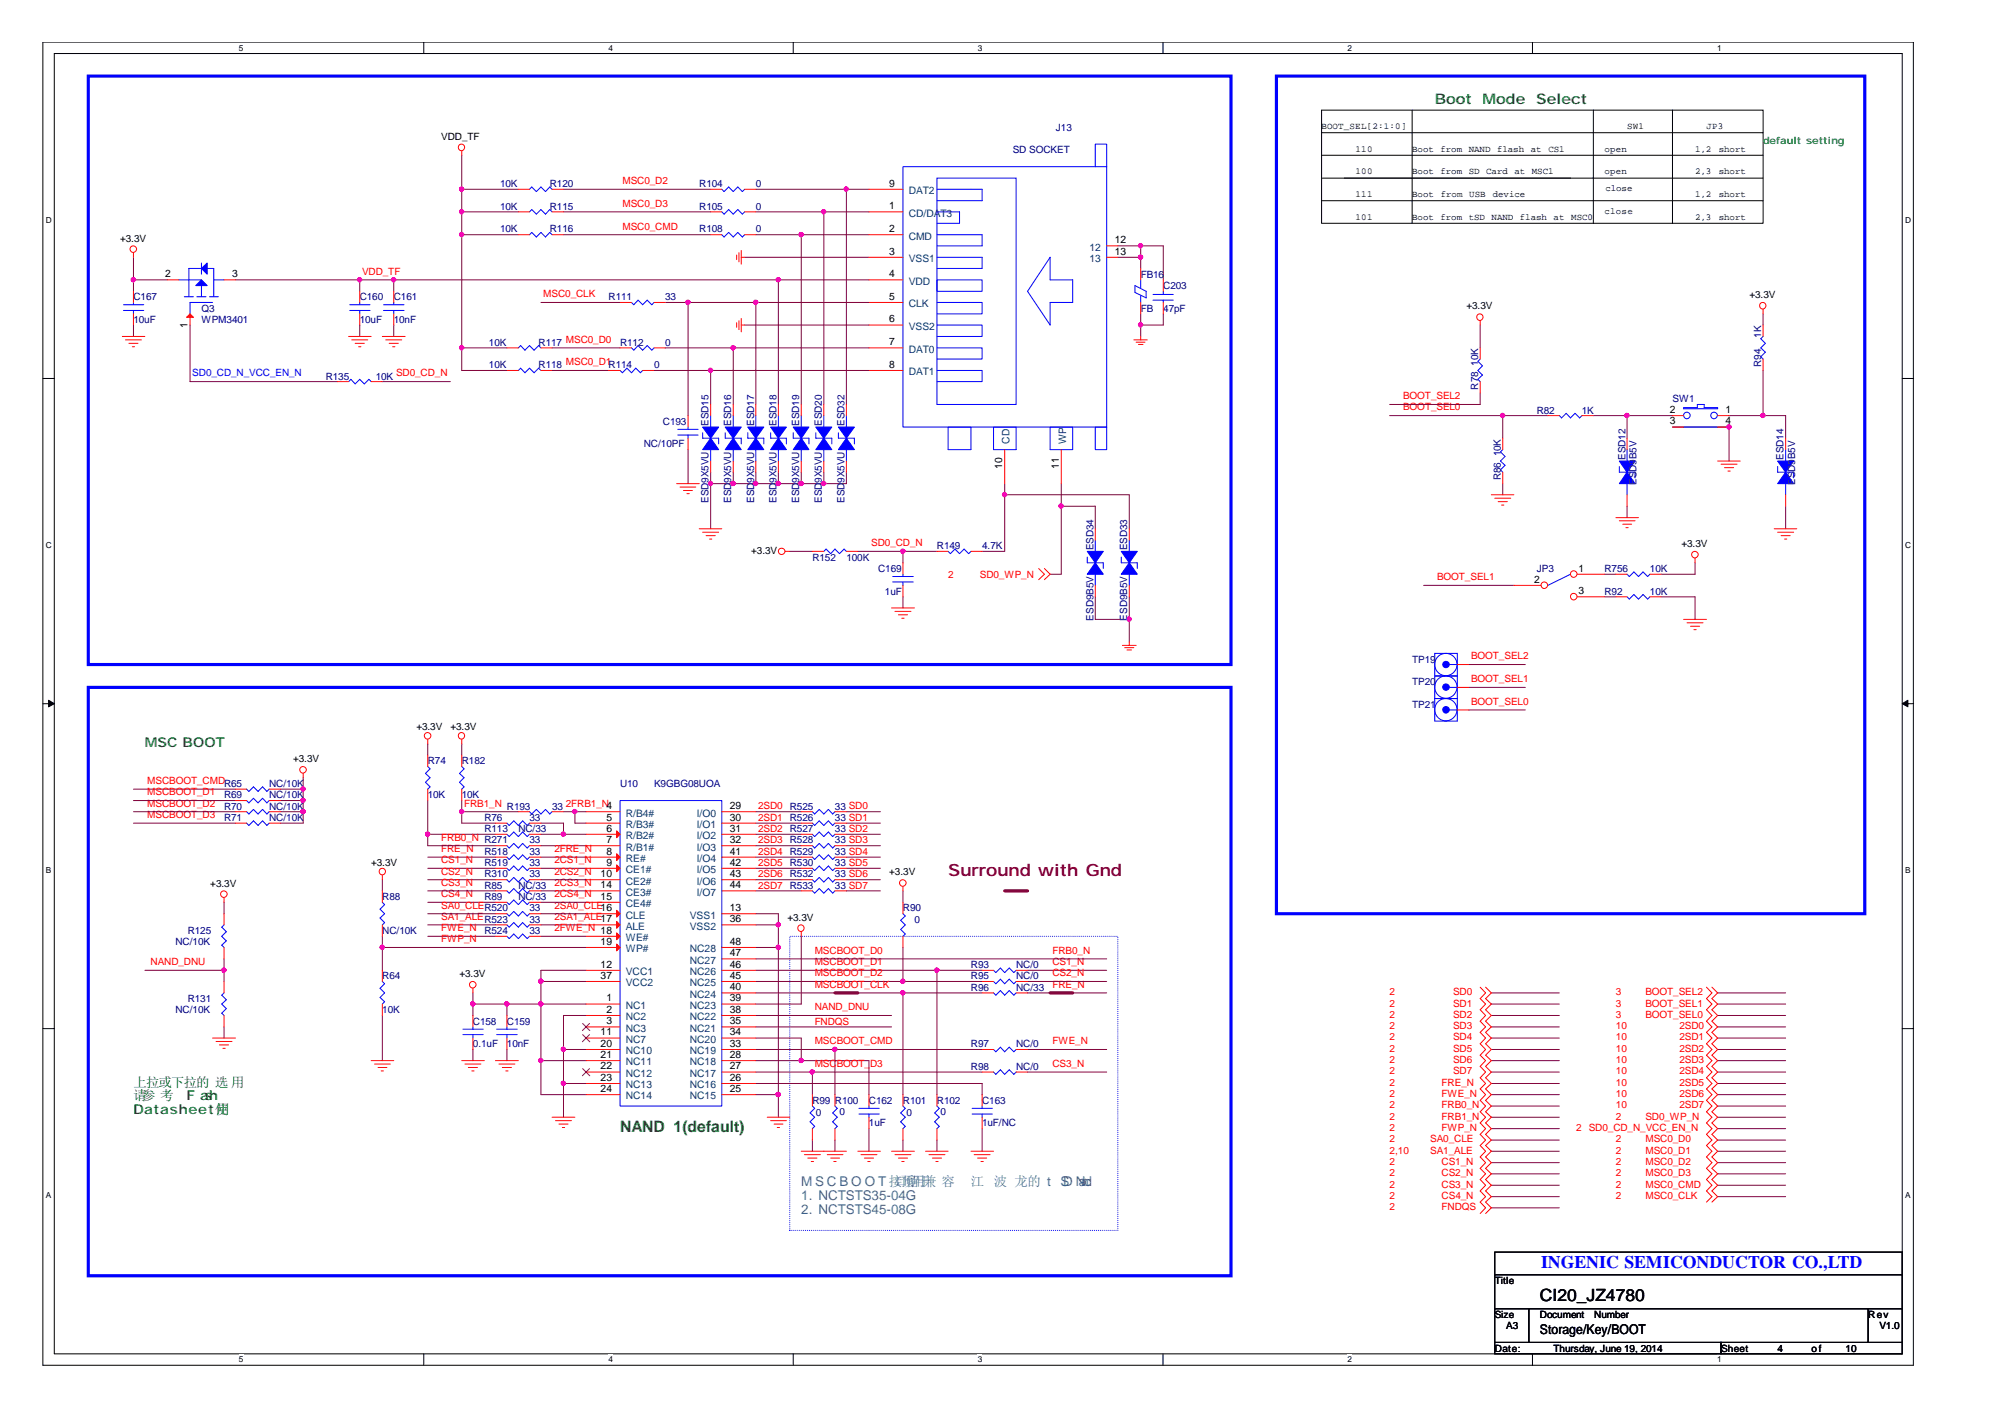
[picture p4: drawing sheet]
<svg xmlns="http://www.w3.org/2000/svg" width="297mm" height="210mm" viewBox="0 0 297 210" stroke-linecap="round" stroke-linejoin="round" font-family="sans-serif">
<defs><g id="words">
<text font-size="2.6" fill="#00f" x="228.3" y="187.8">INGENIC SEMICONDUCTOR CO.,LTD</text>
<text font-size="2.5" fill="#800000" x="140.5" y="129.7">Surround with Gnd</text>
<text font-size="2.5" x="228.1" y="192.7">CI20_JZ4780</text>
<text font-size="2.3" fill="#008000" x="91.9" y="167.7">NAND 1(default)</text>
<g font-size="2.2" fill="#008000">
<text x="212.6" y="15.3">Boot</text>
<text x="219.6" y="15.3">Mode</text>
<text x="227.6" y="15.3">Select</text>
</g>
<g font-size="2" fill="#008000">
<text x="21.5" y="110.7">MSC BOOT</text>
<text x="19.8" y="161">上拉或下拉的 选 用</text>
<text x="19.8" y="163">请参 考</text>
<text x="19.8" y="165">Datasheet使</text>
<text x="27.6" y="163">F ash</text>
<text x="32.1" y="165">用</text>
</g>
<g font-size="2" fill="#408080">
<text x="118.7" y="175.7">M S C B O O T 接预用兼 容</text>
<text x="118.7" y="177.8">1. NCTSTS35-04G</text>
<text x="118.7" y="179.8">2. NCTSTS45-08G</text>
<text x="132.5" y="175.7">口留于</text>
<text x="143.8" y="175.7">江</text>
<text x="147.2" y="175.7">波 龙的 t</text>
<text x="157.1" y="175.7">S and:</text>
<text x="157.5" y="175.7">D N</text>
</g>
<text font-size="2" x="228.1" y="197.7">Storage/Key/BOOT</text>
<g font-size="1.5">
<text x="65.4" y="20.7">VDD_TF</text>
<text x="131.7" y="27.7">9</text>
<text x="17.8" y="35.8">+3.3V</text>
<text x="131.7" y="31">1</text>
<text x="131.7" y="34.4">2</text>
<text x="24.5" y="41.1">2</text>
<text x="34.4" y="41.1">3</text>
<text x="131.7" y="37.7">3</text>
<text x="131.7" y="41.1">4</text>
<text x="165.1" y="36">12</text>
<text x="165.1" y="37.7">13</text>
<text x="131.7" y="44.4">5</text>
<text x="131.7" y="47.8">6</text>
<text x="217.3" y="45.8">+3.3V</text>
<text x="259.2" y="44.2">+3.3V</text>
<text x="27.8" y="48.5" transform="rotate(-90 27.8 48.5)">1</text>
<text x="131.7" y="51.2">7</text>
<text x="131.7" y="54.5">8</text>
<text x="247.4" y="61.2">2</text>
<text x="247.4" y="62.9">3</text>
<text x="255.7" y="61.2">1</text>
<text x="255.7" y="62.9">4</text>
<text x="148.5" y="69.5" transform="rotate(-90 148.5 69.5)">10</text>
<text x="156.8" y="69.5" transform="rotate(-90 156.8 69.5)">11</text>
<text x="111.3" y="82.1">+3.3V</text>
<text x="249.1" y="81">+3.3V</text>
<text x="227.3" y="86.3">2</text>
<text x="233.8" y="84.7">1</text>
<text x="233.8" y="88">3</text>
<text x="43.4" y="112.9">+3.3V</text>
<text x="61.7" y="108.2">+3.3V</text>
<text x="66.7" y="108.2">+3.3V</text>
<text x="89.8" y="119.9">4</text>
<text x="108.1" y="119.9">29</text>
<text x="89.8" y="121.6">5</text>
<text x="89.8" y="123.2">6</text>
<text x="89.8" y="124.9">7</text>
<text x="108.1" y="121.6">30</text>
<text x="108.1" y="123.2">31</text>
<text x="108.1" y="124.9">32</text>
<text x="31.2" y="131.3">+3.3V</text>
<text x="55" y="128.3">+3.3V</text>
<text x="89" y="129.9">10</text>
<text x="89" y="131.6">14</text>
<text x="89.8" y="126.6">8</text>
<text x="89.8" y="128.2">9</text>
<text x="108.1" y="126.6">41</text>
<text x="108.1" y="128.2">42</text>
<text x="108.1" y="129.9">43</text>
<text x="108.1" y="131.6">44</text>
<text x="131.7" y="129.6">+3.3V</text>
<text x="89" y="133.3">15</text>
<text x="89" y="135">16</text>
<text x="89" y="136.6">17</text>
<text x="108.1" y="135">13</text>
<text x="108.1" y="136.6">36</text>
<text x="116.7" y="136.4">+3.3V</text>
<text x="89" y="143.4">12</text>
<text x="89" y="138.3">18</text>
<text x="89" y="140">19</text>
<text x="108.1" y="143.4">46</text>
<text x="108.1" y="141.7">47</text>
<text x="108.1" y="140">48</text>
<text x="68.1" y="144.8">+3.3V</text>
<text x="89" y="145">37</text>
<text x="89.8" y="148.4">1</text>
<text x="108.1" y="148.4">39</text>
<text x="108.1" y="146.7">40</text>
<text x="108.1" y="145">45</text>
<text x="89" y="153.4">11</text>
<text x="89" y="155.1">20</text>
<text x="89.8" y="150">2</text>
<text x="89.8" y="151.7">3</text>
<text x="108.1" y="155.1">33</text>
<text x="108.1" y="153.4">34</text>
<text x="108.1" y="151.7">35</text>
<text x="108.1" y="150">38</text>
<text x="89" y="156.7">21</text>
<text x="89" y="158.4">22</text>
<text x="89" y="160.1">23</text>
<text x="89" y="161.8">24</text>
<text x="108.1" y="161.8">25</text>
<text x="108.1" y="160.1">26</text>
<text x="108.1" y="158.4">27</text>
<text x="108.1" y="156.7">28</text>
<text x="221.4" y="190.2">Title</text>
<text x="221.4" y="195.2">Size</text>
<text x="223.1" y="196.9">A3</text>
<text x="228.1" y="195.2">Document</text>
<text x="236.2" y="195.2">Number</text>
<text x="276.8" y="195.2">Rev</text>
<text x="278.4" y="196.9">V1.0</text>
<text x="221.4" y="200.2">Date:</text>
<text x="230.2" y="200.2">Thursday, June 19, 2014</text>
<text x="255" y="200.2">Sheet</text>
<text x="263.4" y="200.2">4</text>
<text x="268.4" y="200.2">of</text>
<text x="273.4" y="200.2">10</text>
</g>
<g font-size="1.5" fill="#000080">
<text x="150" y="22.7">SD SOCKET</text>
<text x="156.4" y="19.4">J13</text>
<text x="74.1" y="27.7">10K</text>
<text x="81.4" y="27.7">R120</text>
<text x="103.6" y="27.7">R104</text>
<text x="112" y="27.7">0</text>
<text x="74.1" y="34.4">10K</text>
<text x="74.1" y="31.1">10K</text>
<text x="81.4" y="34.4">R116</text>
<text x="81.4" y="31.1">R115</text>
<text x="103.6" y="34.4">R108</text>
<text x="103.6" y="31.1">R105</text>
<text x="112" y="34.4">0</text>
<text x="112" y="31.1">0</text>
<text x="169" y="41.1">FB16</text>
<text x="19.8" y="44.5">C167</text>
<text x="19.8" y="47.9">10uF</text>
<text x="29.8" y="46.2">Q3</text>
<text x="29.8" y="47.9">WPM3401</text>
<text x="53.3" y="44.5">C160</text>
<text x="53.3" y="47.9">10uF</text>
<text x="58.3" y="44.5">C161</text>
<text x="58.3" y="47.9">10nF</text>
<text x="90.2" y="44.5">R111</text>
<text x="98.6" y="44.5">33</text>
<text x="169" y="46.2">FB</text>
<text x="172.3" y="42.8">C203</text>
<text x="172.3" y="46.2">47pF</text>
<text x="72.4" y="51.2">10K</text>
<text x="79.8" y="51.2">R117</text>
<text x="91.9" y="51.2">R112</text>
<text x="98.6" y="51.2">0</text>
<text x="260.9" y="50" transform="rotate(-90 260.9 50)">1K</text>
<text x="48.3" y="56.2">R135</text>
<text x="55.7" y="56.2">10K</text>
<text x="72.4" y="54.5">10K</text>
<text x="79.8" y="54.5">R118</text>
<text x="90.2" y="54.5">R114</text>
<text x="96.9" y="54.5">0</text>
<text x="219" y="57.7" transform="rotate(-90 219 57.7)">R78</text>
<text x="219" y="54.2" transform="rotate(-90 219 54.2)">10K</text>
<text x="247.8" y="59.6">SW1</text>
<text x="260.9" y="54.4" transform="rotate(-90 260.9 54.4)">R94</text>
<text x="98.2" y="62.9">C193</text>
<text x="105" y="63.1" transform="rotate(-90 105 63.1)">ESD15</text>
<text x="108.3" y="63.1" transform="rotate(-90 108.3 63.1)">ESD16</text>
<text x="111.7" y="63.1" transform="rotate(-90 111.7 63.1)">ESD17</text>
<text x="115.1" y="63.1" transform="rotate(-90 115.1 63.1)">ESD18</text>
<text x="118.4" y="63.1" transform="rotate(-90 118.4 63.1)">ESD19</text>
<text x="121.8" y="63.1" transform="rotate(-90 121.8 63.1)">ESD20</text>
<text x="125.1" y="63.1" transform="rotate(-90 125.1 63.1)">ESD32</text>
<text x="227.7" y="61.3">R82</text>
<text x="234.4" y="61.3">1K</text>
<text x="95.4" y="66.3">NC/10PF</text>
<text x="108.3" y="71.5" transform="rotate(-90 108.3 71.5)">9X5VU</text>
<text x="111.7" y="71.5" transform="rotate(-90 111.7 71.5)">9X5VU</text>
<text x="115.1" y="71.5" transform="rotate(-90 115.1 71.5)">9X5VU</text>
<text x="118.4" y="71.5" transform="rotate(-90 118.4 71.5)">9X5VU</text>
<text x="121.8" y="71.5" transform="rotate(-90 121.8 71.5)">9X5VU</text>
<text x="125.1" y="71.5" transform="rotate(-90 125.1 71.5)">9X5VU</text>
<text x="222.3" y="71.1" transform="rotate(-90 222.3 71.1)">R86</text>
<text x="222.3" y="67.6" transform="rotate(-90 222.3 67.6)">10K</text>
<text x="240.8" y="68.1" transform="rotate(-90 240.8 68.1)">ESD12</text>
<text x="242.4" y="71.8" transform="rotate(-90 242.4 71.8)">ESD9B5V</text>
<text x="264.2" y="68.1" transform="rotate(-90 264.2 68.1)">ESD14</text>
<text x="265.9" y="71.8" transform="rotate(-90 265.9 71.8)">ESD9B5V</text>
<text x="105" y="74.5" transform="rotate(-90 105 74.5)">ESD9X5VU</text>
<text x="108.3" y="74.5" transform="rotate(-90 108.3 74.5)">ESD</text>
<text x="111.7" y="74.5" transform="rotate(-90 111.7 74.5)">ESD</text>
<text x="115.1" y="74.5" transform="rotate(-90 115.1 74.5)">ESD</text>
<text x="118.4" y="74.5" transform="rotate(-90 118.4 74.5)">ESD</text>
<text x="121.8" y="74.5" transform="rotate(-90 121.8 74.5)">ESD</text>
<text x="125.1" y="74.5" transform="rotate(-90 125.1 74.5)">ESD</text>
<text x="120.4" y="83">R152</text>
<text x="125.4" y="83">100K</text>
<text x="138.8" y="81.4">R149</text>
<text x="145.5" y="81.4">4.7K</text>
<text x="162" y="81.5" transform="rotate(-90 162 81.5)">ESD34</text>
<text x="167" y="81.5" transform="rotate(-90 167 81.5)">ESD33</text>
<text x="130.1" y="84.7">C169</text>
<text x="131.1" y="88.1">1uF</text>
<text x="227.7" y="84.7">JP3</text>
<text x="237.7" y="88.1">R92</text>
<text x="237.7" y="84.7">R756</text>
<text x="244.4" y="88.1">10K</text>
<text x="244.4" y="84.7">10K</text>
<text x="162" y="91.9" transform="rotate(-90 162 91.9)">ESD9B5V</text>
<text x="167" y="91.9" transform="rotate(-90 167 91.9)">ESD9B5V</text>
<text x="209.2" y="98.1">TP19</text>
<text x="209.2" y="101.5">TP20</text>
<text x="209.2" y="104.8">TP21</text>
<text x="63.4" y="113.2">R74</text>
<text x="68.4" y="113.2">R182</text>
<text x="33.2" y="119.9">R70</text>
<text x="33.2" y="116.6">R65</text>
<text x="33.2" y="118.3">R69</text>
<text x="39.9" y="119.9">NC/10K</text>
<text x="39.9" y="116.6">NC/10K</text>
<text x="39.9" y="118.3">NC/10K</text>
<text x="63.4" y="118.3">10K</text>
<text x="68.4" y="118.3">10K</text>
<text x="75.1" y="119.9">R193</text>
<text x="81.8" y="119.9">33</text>
<text x="91.9" y="116.6">U10</text>
<text x="96.9" y="116.6">K9GBG08UOA</text>
<text x="117" y="119.9">R525</text>
<text x="123.7" y="119.9">33 SD0</text>
<text x="33.2" y="121.6">R71</text>
<text x="39.9" y="121.6">NC/10K</text>
<text x="71.8" y="121.6">R76</text>
<text x="71.8" y="124.9">R271</text>
<text x="71.8" y="123.3">R113</text>
<text x="76.8" y="123.3">NC/33</text>
<text x="78.4" y="121.6">33</text>
<text x="78.4" y="124.9">33</text>
<text x="117" y="124.9">R528</text>
<text x="117" y="123.3">R527</text>
<text x="117" y="121.6">R526</text>
<text x="123.7" y="124.9">33 SD3</text>
<text x="123.7" y="123.3">33 SD2</text>
<text x="123.7" y="121.6">33 SD1</text>
<text x="71.8" y="130">R310</text>
<text x="71.8" y="128.3">R519</text>
<text x="71.8" y="131.7">R85</text>
<text x="71.8" y="126.6">R518</text>
<text x="76.8" y="131.7">NC/33</text>
<text x="78.4" y="130">33</text>
<text x="78.4" y="128.3">33</text>
<text x="78.4" y="126.6">33</text>
<text x="117" y="130">R532</text>
<text x="117" y="131.7">R533</text>
<text x="117" y="126.6">R529</text>
<text x="117" y="128.3">R530</text>
<text x="123.7" y="130">33 SD6</text>
<text x="123.7" y="131.7">33 SD7</text>
<text x="123.7" y="126.6">33 SD4</text>
<text x="123.7" y="128.3">33 SD5</text>
<text x="56.6" y="133.3">R88</text>
<text x="71.8" y="135">R520</text>
<text x="71.8" y="136.7">R523</text>
<text x="71.8" y="133.3">R89</text>
<text x="76.8" y="133.3">NC/33</text>
<text x="78.4" y="135">33</text>
<text x="78.4" y="136.7">33</text>
<text x="133.8" y="135">R90</text>
<text x="135.5" y="136.7">0</text>
<text x="26" y="140.1">NC/10K</text>
<text x="27.8" y="138.4">R125</text>
<text x="56.6" y="138.4">NC/10K</text>
<text x="71.8" y="138.4">R524</text>
<text x="78.4" y="138.4">33</text>
<text x="143.8" y="143.4">R93</text>
<text x="150.5" y="143.4">NC/0</text>
<text x="27.8" y="148.4">R131</text>
<text x="56.6" y="145.1">R64</text>
<text x="143.8" y="145.1">R95</text>
<text x="143.8" y="146.7">R96</text>
<text x="150.5" y="145.1">NC/0</text>
<text x="150.5" y="146.7">NC/33</text>
<text x="26" y="150.1">NC/10K</text>
<text x="56.6" y="150.1">10K</text>
<text x="70.1" y="151.8">C158</text>
<text x="70.1" y="155.1">0.1uF</text>
<text x="75.1" y="151.8">C159</text>
<text x="75.1" y="155.1">10nF</text>
<text x="143.8" y="155.1">R97</text>
<text x="150.5" y="155.1">NC/0</text>
<text x="143.8" y="158.5">R98</text>
<text x="150.5" y="158.5">NC/0</text>
<text x="120.4" y="163.5">R99 R100</text>
<text x="120.9" y="165.4">0</text>
<text x="124.4" y="165.2">0</text>
<text x="128.7" y="163.5">C162</text>
<text x="128.7" y="166.8">1uF</text>
<text x="133.8" y="163.5">R101</text>
<text x="134.3" y="165.4">0</text>
<text x="138.8" y="163.5">R102</text>
<text x="139.3" y="165.2">0</text>
<text x="145.5" y="163.5">C163</text>
<text x="145.5" y="166.8">1uF/NC</text>
</g>
<text font-size="1.5" fill="#008000" x="261.2" y="21.3">default setting</text>
<g font-size="1.5" fill="#f00">
<text x="92.2" y="27.3">MSC0_D2</text>
<text x="92.2" y="34">MSC0_CMD</text>
<text x="92.2" y="30.6">MSC0_D3</text>
<text x="53.6" y="40.7">VDD_TF</text>
<text x="80.5" y="44">MSC0_CLK</text>
<text x="83.8" y="50.8">MSC0_D0</text>
<text x="58.7" y="55.8">SD0_CD_N</text>
<text x="83.8" y="54.1">MSC0_D1</text>
<text x="207.9" y="59.2">BOOT_SEL2</text>
<text x="207.9" y="60.8">BOOT_SEL0</text>
<text x="129.1" y="80.9">SD0_CD_N</text>
<text x="140.5" y="85.6">2</text>
<text x="145.2" y="85.6">SD0_WP_N</text>
<text x="212.9" y="86">BOOT_SEL1</text>
<text x="217.9" y="101.1">BOOT_SEL1</text>
<text x="217.9" y="97.7">BOOT_SEL2</text>
<text x="217.9" y="104.4">BOOT_SEL0</text>
<text x="21.8" y="116.1">MSCBOOT_CMD</text>
<text x="21.8" y="119.5">MSCBOOT_D2</text>
<text x="21.8" y="117.8">MSCBOOT_D1</text>
<text x="68.7" y="119.5">FRB1_N</text>
<text x="83.8" y="119.5">2FRB1_N</text>
<text x="112.3" y="119.9">2SD0</text>
<text x="21.8" y="121.2">MSCBOOT_D3</text>
<text x="65.4" y="124.5">FRB0_N</text>
<text x="112.3" y="123.2">2SD2</text>
<text x="112.3" y="124.9">2SD3</text>
<text x="112.3" y="121.6">2SD1</text>
<text x="65.4" y="126.2">FRE_N</text>
<text x="65.4" y="127.9">CS1_N</text>
<text x="65.4" y="129.6">CS2_N</text>
<text x="65.4" y="131.2">CS3_N</text>
<text x="82.1" y="126.2">2FRE_N</text>
<text x="82.1" y="127.9">2CS1_N</text>
<text x="82.1" y="131.2">2CS3_N</text>
<text x="82.1" y="129.6">2CS2_N</text>
<text x="112.3" y="130">2SD6</text>
<text x="112.3" y="131.6">2SD7</text>
<text x="112.3" y="126.6">2SD4</text>
<text x="112.3" y="128.3">2SD5</text>
<text x="65.4" y="136.2">SA1_ALE</text>
<text x="65.4" y="137.9">FWE_N</text>
<text x="65.4" y="132.9">CS4_N</text>
<text x="65.4" y="134.6">SA0_CLE</text>
<text x="82.1" y="136.2">2SA1_ALE</text>
<text x="82.1" y="137.9">2FWE_N</text>
<text x="82.1" y="134.6">2SA0_CLE</text>
<text x="82.1" y="132.9">2CS4_N</text>
<text x="22.3" y="143">NAND_DNU</text>
<text x="65.4" y="139.6">FWP_N</text>
<text x="120.7" y="143">MSCBOOT_D1</text>
<text x="120.7" y="141.3">MSCBOOT_D0</text>
<text x="155.9" y="143">CS1_N</text>
<text x="155.9" y="141.3">FRB0_N</text>
<text x="120.7" y="149.7">NAND_DNU</text>
<text x="120.7" y="144.6">MSCBOOT_D2</text>
<text x="120.7" y="146.3">MSCBOOT_CLK</text>
<text x="155.9" y="146.3">FRE_N</text>
<text x="155.9" y="144.6">CS2_N</text>
<text x="205.9" y="147.4">2</text>
<text x="205.9" y="149.1">2</text>
<text x="215.3" y="147.4">SD0</text>
<text x="215.3" y="149.1">SD1</text>
<text x="239.4" y="147.4">3</text>
<text x="239.4" y="149.1">3</text>
<text x="243.8" y="147.4">BOOT_SEL2</text>
<text x="243.8" y="149.1">BOOT_SEL1</text>
<text x="120.7" y="151.8">FNDQS</text>
<text x="120.7" y="154.7">MSCBOOT_CMD</text>
<text x="155.9" y="154.7">FWE_N</text>
<text x="205.9" y="150.8">2</text>
<text x="205.9" y="152.5">2</text>
<text x="205.9" y="154.1">2</text>
<text x="205.9" y="155.8">2</text>
<text x="215.3" y="150.8">SD2</text>
<text x="215.3" y="152.5">SD3</text>
<text x="215.3" y="154.1">SD4</text>
<text x="215.3" y="155.8">SD5</text>
<text x="239.4" y="152.5">10</text>
<text x="239.4" y="154.1">10</text>
<text x="239.4" y="155.8">10</text>
<text x="239.4" y="150.8">3</text>
<text x="243.8" y="150.8">BOOT_SEL0</text>
<text x="248.8" y="152.5">2SD0</text>
<text x="248.8" y="154.1">2SD1</text>
<text x="248.8" y="155.8">2SD2</text>
<text x="120.7" y="158">MSCBOOT_D3</text>
<text x="155.9" y="158">CS3_N</text>
<text x="205.9" y="157.5">2</text>
<text x="205.9" y="159.1">2</text>
<text x="205.9" y="160.8">2</text>
<text x="213.6" y="160.8">FRE_N</text>
<text x="215.3" y="157.5">SD6</text>
<text x="215.3" y="159.1">SD7</text>
<text x="239.4" y="157.5">10</text>
<text x="239.4" y="159.1">10</text>
<text x="239.4" y="160.8">10</text>
<text x="248.8" y="157.5">2SD3</text>
<text x="248.8" y="159.1">2SD4</text>
<text x="248.8" y="160.8">2SD5</text>
<text x="205.9" y="165.9">2</text>
<text x="205.9" y="162.5">2</text>
<text x="205.9" y="164.2">2</text>
<text x="205.9" y="167.5">2</text>
<text x="213.6" y="165.9">FRB1_N</text>
<text x="213.6" y="162.5">FWE_N</text>
<text x="213.6" y="164.2">FRB0_N</text>
<text x="213.6" y="167.5">FWP_N</text>
<text x="233.5" y="167.5">2</text>
<text x="235.4" y="167.5">SD0_CD_N_VCC_EN_N</text>
<text x="239.4" y="162.5">10</text>
<text x="239.4" y="164.2">10</text>
<text x="239.4" y="165.9">2</text>
<text x="243.8" y="165.9">SD0_WP_N</text>
<text x="248.8" y="162.5">2SD6</text>
<text x="248.8" y="164.2">2SD7</text>
<text x="205.9" y="170.9">2,10</text>
<text x="205.9" y="172.6">2</text>
<text x="205.9" y="169.2">2</text>
<text x="211.9" y="170.9">SA1_ALE</text>
<text x="211.9" y="169.2">SA0_CLE</text>
<text x="213.6" y="172.6">CS1_N</text>
<text x="239.4" y="172.6">2</text>
<text x="239.4" y="170.9">2</text>
<text x="239.4" y="169.2">2</text>
<text x="243.8" y="172.6">MSC0_D2</text>
<text x="243.8" y="170.9">MSC0_D1</text>
<text x="243.8" y="169.2">MSC0_D0</text>
<text x="205.9" y="179.3">2</text>
<text x="205.9" y="175.9">2</text>
<text x="205.9" y="177.6">2</text>
<text x="205.9" y="174.3">2</text>
<text x="213.6" y="179.3">FNDQS</text>
<text x="213.6" y="175.9">CS3_N</text>
<text x="213.6" y="177.6">CS4_N</text>
<text x="213.6" y="174.3">CS2_N</text>
<text x="239.4" y="177.6">2</text>
<text x="239.4" y="175.9">2</text>
<text x="239.4" y="174.3">2</text>
<text x="243.8" y="177.6">MSC0_CLK</text>
<text x="243.8" y="175.9">MSC0_CMD</text>
<text x="243.8" y="174.3">MSC0_D3</text>
</g>
<g font-size="1.5" fill="#004080">
<text x="134.6" y="28.8">DAT2</text>
<text x="134.6" y="32.1">CD/DAT3</text>
<text x="134.6" y="35.5">CMD</text>
<text x="134.6" y="38.8">VSS1</text>
<text x="161.4" y="37.1">12</text>
<text x="161.4" y="38.8">13</text>
<text x="134.6" y="42.2">VDD</text>
<text x="134.6" y="45.5">CLK</text>
<text x="134.6" y="48.9">VSS2</text>
<text x="134.6" y="52.3">DAT0</text>
<text x="134.6" y="55.6">DAT1</text>
<text x="149.6" y="65.8" transform="rotate(-90 149.6 65.8)">CD</text>
<text x="157.9" y="65.8" transform="rotate(-90 157.9 65.8)">WP</text>
<text x="92.7" y="121">R/B4#</text>
<text x="92.7" y="122.7">R/B3#</text>
<text x="92.7" y="124.3">R/B2#</text>
<text x="92.7" y="126">R/B1#</text>
<text x="103.3" y="121">I/O0</text>
<text x="103.3" y="122.7">I/O1</text>
<text x="103.3" y="124.3">I/O2</text>
<text x="103.3" y="126">I/O3</text>
<text x="92.7" y="127.7">RE#</text>
<text x="92.7" y="129.3">CE1#</text>
<text x="92.7" y="131">CE2#</text>
<text x="103.3" y="127.7">I/O4</text>
<text x="103.3" y="129.3">I/O5</text>
<text x="103.3" y="131">I/O6</text>
<text x="92.7" y="132.7">CE3#</text>
<text x="92.7" y="134.4">CE4#</text>
<text x="92.7" y="136.1">CLE</text>
<text x="92.7" y="137.7">ALE</text>
<text x="102.2" y="136.1">VSS1</text>
<text x="102.2" y="137.7">VSS2</text>
<text x="103.3" y="132.7">I/O7</text>
<text x="92.7" y="139.4">WE#</text>
<text x="92.7" y="141.1">WP#</text>
<text x="102.2" y="142.8">NC27</text>
<text x="102.2" y="141.1">NC28</text>
<text x="92.7" y="149.5">NC1</text>
<text x="92.7" y="144.5">VCC1</text>
<text x="92.7" y="146.1">VCC2</text>
<text x="102.2" y="149.5">NC23</text>
<text x="102.2" y="147.8">NC24</text>
<text x="102.2" y="146.1">NC25</text>
<text x="102.2" y="144.5">NC26</text>
<text x="92.7" y="151.1">NC2</text>
<text x="92.7" y="152.8">NC3</text>
<text x="92.7" y="154.5">NC7</text>
<text x="102.2" y="154.5">NC20</text>
<text x="102.2" y="152.8">NC21</text>
<text x="102.2" y="151.1">NC22</text>
<text x="92.7" y="156.2">NC10</text>
<text x="92.7" y="157.8">NC11</text>
<text x="92.7" y="159.5">NC12</text>
<text x="92.7" y="161.2">NC13</text>
<text x="102.2" y="161.2">NC16</text>
<text x="102.2" y="159.5">NC17</text>
<text x="102.2" y="157.8">NC18</text>
<text x="102.2" y="156.2">NC19</text>
<text x="92.7" y="162.9">NC14</text>
<text x="102.2" y="162.9">NC15</text>
</g>
<text font-size="1.5" fill="#00f" x="28.5" y="55.8">SD0_CD_N_VCC_EN_N</text>
<g font-size="1.4">
<text x="195.8" y="19.1">BOOT_SEL[2:1:0]</text>
<text x="200.8" y="22.5">110</text>
<text x="209.2" y="22.5">Boot</text>
<text x="213.4" y="22.5">from</text>
<text x="217.6" y="22.5">NAND</text>
<text x="221.8" y="22.5">flash</text>
<text x="226.8" y="22.5">at</text>
<text x="229.4" y="22.5">CS1</text>
<text x="237.7" y="22.5">open</text>
<text x="241" y="19.1">SW1</text>
<text x="251.1" y="22.5">1,2</text>
<text x="252.8" y="19.1">JP3</text>
<text x="254.6" y="22.5">short</text>
<text x="200.8" y="25.8">100</text>
<text x="200.8" y="29.2">111</text>
<text x="209.2" y="29.2">Boot</text>
<text x="209.2" y="25.8">Boot</text>
<text x="213.4" y="25.8">from</text>
<text x="213.4" y="29.2">from</text>
<text x="217.6" y="25.8">SD</text>
<text x="217.7" y="29.2">USB</text>
<text x="220.2" y="25.8">Card</text>
<text x="221.1" y="29.2">device</text>
<text x="224.4" y="25.8">at</text>
<text x="226.9" y="25.8">MSC1</text>
<text x="237.7" y="25.8">open</text>
<text x="237.8" y="28.3">close</text>
<text x="251.1" y="25.8">2,3</text>
<text x="251.1" y="29.2">1,2</text>
<text x="254.6" y="25.8">short</text>
<text x="254.6" y="29.2">short</text>
<text x="200.8" y="32.5">101</text>
<text x="209.2" y="32.5">Boot</text>
<text x="213.4" y="32.5">from</text>
<text x="217.6" y="32.5">tSD</text>
<text x="221" y="32.5">NAND</text>
<text x="225.2" y="32.5">flash</text>
<text x="230.2" y="32.5">at</text>
<text x="232.8" y="32.5">MSC0</text>
<text x="237.7" y="31.7">close</text>
<text x="251.1" y="32.5">2,3</text>
<text x="254.6" y="32.5">short</text>
</g>
<g font-size="1.2">
<text x="35.4" y="7.5">5</text>
<text x="90.1" y="7.5">4</text>
<text x="144.9" y="7.5">3</text>
<text x="199.6" y="7.5">2</text>
<text x="254.4" y="7.5">1</text>
<text x="6.8" y="33.1">D</text>
<text x="282.2" y="33.1">D</text>
<text x="6.8" y="81.2">C</text>
<text x="282.2" y="81.2">C</text>
<text x="6.8" y="129.4">B</text>
<text x="282.2" y="129.4">B</text>
<text x="6.8" y="177.5">A</text>
<text x="282.2" y="177.5">A</text>
<text x="35.4" y="201.8">5</text>
<text x="90.1" y="201.8">4</text>
<text x="144.9" y="201.8">3</text>
<text x="199.6" y="201.8">2</text>
<text x="254.4" y="201.8">1</text>
</g>
</g></defs>
<path d="M6.3 6.2h277.2v196h-277.2zM8 7.9h273.8v192.6h-273.8z" fill="none" stroke="#000" stroke-width=".15"/>
<g fill="#fff">
<path d="M35.4 6.4h.6v1.4h-.6z"/>
<path d="M35.4 200.7h.6v1.4h-.6z"/>
</g>
<path d="M62.8 6.2v1.7M62.8 200.5v1.7" fill="none" stroke="#000" stroke-width=".15"/>
<g fill="#fff">
<path d="M90.1 6.4h.7v1.4h-.7z"/>
<path d="M90.1 200.7h.7v1.4h-.7z"/>
</g>
<path d="M117.5 6.2v1.7M117.5 200.5v1.7" fill="none" stroke="#000" stroke-width=".15"/>
<g fill="#fff">
<path d="M144.9 6.4h.6v1.4h-.6z"/>
<path d="M144.9 200.7h.6v1.4h-.6z"/>
</g>
<path d="M172.3 6.2v1.7M172.3 200.5v1.7" fill="none" stroke="#000" stroke-width=".15"/>
<g fill="#fff">
<path d="M199.6 6.4h.7v1.4h-.7z"/>
<path d="M199.6 200.7h.7v1.4h-.7z"/>
</g>
<path d="M227 6.2v1.7M227 200.5v1.7" fill="none" stroke="#000" stroke-width=".15"/>
<g fill="#fff">
<path d="M254.4 6.4h.6v1.4h-.6z"/>
<path d="M254.4 200.7h.6v1.4h-.6z"/>
<path d="M6.8 31.9h.8v1.4h-.8z"/>
<path d="M282.2 31.9h.9v1.4h-.9z"/>
<path d="M6.8 80.1h.8v1.4h-.8z"/>
<path d="M282.2 80.1h.9v1.4h-.9z"/>
</g>
<path d="M6.3 56.1h1.7M281.8 56.1h1.7" fill="none" stroke="#000" stroke-width=".15"/>
<g fill="#fff">
<path d="M6.8 128.2h.7v1.4h-.7z"/>
<path d="M282.2 128.2h.8v1.4h-.8z"/>
</g>
<path d="M6.3 104.2h1.7M281.8 104.2h1.7" fill="none" stroke="#000" stroke-width=".15"/>
<g fill="#000" stroke="#000" stroke-width=".15">
<path d="M7.2 103.7l.8 .5-.8 .5z" fill-rule="evenodd"/>
<path d="M281.8 104.2l.9-.5v1z" fill-rule="evenodd"/>
</g>
<g fill="#fff">
<path d="M6.8 176.4h.7v1.4h-.7z"/>
<path d="M282.2 176.4h.8v1.4h-.8z"/>
</g>
<g fill="none" stroke="#000" stroke-width=".15">
<path d="M195.8 16.3h65.4v16.8h-65.4zM195.8 19.7h65.4M209.2 16.3v16.8M236.1 16.3v16.8M247.8 16.3v16.8M195.8 29.7h65.4M195.8 26.4h65.4M195.8 23h65.4M6.3 152.4h1.7M281.8 152.4h1.7M221.4 185.5h60.4v3.3h-60.4zM221.4 188.8h60.4v5.1h-60.4z"/>
<path d="M221.4 193.9h5.1v5h-5.1zM221.4 198.9h33.6v1.6h-33.6zM226.5 193.9h50.3v5h-50.3zM255 198.9h26.8v1.6h-26.8zM276.8 193.9h5v5h-5z"/>
</g>
<path d="M117 138.7h48.6v43.6h-48.6z" fill="none" stroke="#00f" stroke-width=".15" stroke-dasharray="0 .3"/>
<path d="M148.8 132h3.4M123.7 147.1h3.4M155.6 147.1h3.3" fill="none" stroke="#800000" stroke-width=".47"/>
<path d="M13.1 11.3h169.3v87.1h-169.3zM189.1 11.3h87.2v124.1h-87.2zM13.1 101.8h169.3v87.2h-169.3z" fill="none" stroke="#00f" stroke-width=".47"/>
<g fill="none" stroke="#800040" stroke-width=".15">
<path d="M19.8 38.1v5.1M68.4 23v31.9h6.7M68.4 31.4h8.4M68.4 28h8.4M68.4 34.8h8.4M83.5 31.4h21.8M83.5 28h21.8M83.5 34.8h21.8M110.3 38.1h18.4M112 31.4h16.7M112 28h16.7M112 34.8h16.7"/>
<path d="M118.7 34.8v25.1M122 31.4v28.5M125.4 28v31.9M165.6 36.4h6.7v5.1M165.6 38.1h3.4M169 36.4v3.4M19.8 41.5h5M19.8 48.1v1.7M28.2 48.1v8.4h21.8M34.9 41.5h93.8M53.3 41.5v1.7M53.3 48.1v1.7"/>
<path d="M56.6 56.5h10.1M58.3 41.5v1.7M58.3 48.1v1.7M68.4 51.5h6.7M80.1 44.8h11.8M81.8 51.5h10.1M81.8 54.9h8.4M96.9 54.9h31.8M98.6 44.8h30.1M98.6 51.5h30.1M101.9 44.8v16.8M105.3 54.9v5"/>
<path d="M108.6 51.5v8.4M110.3 48.1h18.4M112 44.8v15.1M115.3 41.5v18.4M169 46.5v3.3M172.3 46.5v1.6h-3.3M219.3 48.1v3.4M219.3 58.2v1.7h-13.4M261.2 46.5v1.6M261.2 54.9v6.7M101.9 66.6v5M105.3 69.9v8.4"/>
<path d="M108.6 69.9v1.7M112 69.9v1.7M115.3 69.9v1.7M118.7 69.9v1.7M122 69.9v1.7M125.4 69.9v1.7h-20.1M148.8 71.6v10.1h-3.3M148.8 73.3h18.5v5M157.2 71.6v13.5h-1.6M157.2 75h5.1v3.3M205.9 61.6h23.4M222.6 61.6v3.3"/>
<path d="M222.6 71.6v1.7M236.1 61.6h11.7M241 61.6v3.3M241 75v1.7M247.8 63.3h8.4v5M256.2 61.6h8.3v3.3M264.5 75v3.3M117 81.7h3.4M127.1 81.7h11.7M133.8 81.7v1.7M133.8 88.4v1.7M162.3 88.4v3.4h5"/>
<path d="M167.3 88.4v6.7M210.9 86.7h13.4M217.6 98.4h8.4M237.7 85.1h1.7M237.7 88.4h1.7M246.1 88.4h5v3.4M251.1 83.4v1.7h-5M19.8 116.9h15.1M19.8 118.6h15.1M41.6 116.9h3.3M41.6 118.6h3.3M44.9 115.2v6.7h-3.3"/>
<path d="M63.4 118.6v6.7h10M63.4 110.2v1.7M68.4 110.2v1.7M68.4 118.6v3.3h5M217.6 101.8h8.4M217.6 105.2h8.4M19.8 120.2h15.1M19.8 121.9h15.1M33.2 133.7v1.7M41.6 120.2h3.3M56.6 130.3v1.7M56.6 138.7v5"/>
<path d="M63.4 130.3h10M63.4 123.6h10M63.4 132h10M63.4 127h10M63.4 137h10M63.4 138.7h10M63.4 128.6h10M63.4 135.4h10M63.4 133.7h10M68.4 120.2h8.4M80.1 130.3h6.7M80.1 123.6h6.7"/>
<path d="M80.1 132h6.7M80.1 127h6.7M80.1 125.3h6.7M80.1 137h6.7M80.1 138.7h6.7M80.1 128.6h6.7M80.1 121.9h3.4v1.7M80.1 135.4h6.7M80.1 133.7h6.7M83.5 120.2h3.3M85.2 120.2v1.7h1.6M112 130.3h6.7"/>
<path d="M112 123.6h6.7M112 132h6.7M112 127h6.7M112 125.3h6.7M112 137h3.3M112 135.4h3.3v30.1M112 120.2h6.7M112 128.6h6.7M112 121.9h6.7M118.7 138.7v10h-6.7M125.4 130.3h5M125.4 123.6h5"/>
<path d="M125.4 132h5M125.4 127h5M125.4 125.3h5M125.4 120.2h5M125.4 128.6h5M125.4 121.9h5M133.8 132v1.7M21.5 143.7h11.7M33.2 142v3.4M33.2 152.1v1.7M56.6 150.4v6.7M56.6 140.3h30.2"/>
<path d="M70.1 148.7h16.7M70.1 147.1v3.3M70.1 155.5v1.6M75.1 148.7v1.7M75.1 155.5v1.6M80.1 157.1h6.7M80.1 145.4h6.7M83.5 155.5h3.3M86.8 143.7h-6.7v18.5h6.7M86.8 150.4h-3.3v15.1M112 147.1h33.5M112 157.1h16.7v5.1"/>
<path d="M112 152.1h20.1M112 155.5h33.5M112 158.8h33.5M112 150.4h20.1M112 153.8h6.7v3.3M112 143.7h33.5M112 142h52M112 145.4h33.5M112 140.3h3.3M120.4 158.8v3.4M123.7 155.5v6.7M133.8 140.3v5.1"/>
<path d="M133.8 147.1v15.1M138.8 143.7v18.5M152.2 147.1h11.8M152.2 155.5h11.8M152.2 158.8h11.8M152.2 143.7h11.8M152.2 145.4h11.8M220.9 147.1h10.1M220.9 157.1h10.1M220.9 152.1h10.1M220.9 155.5h10.1M220.9 148.7h10.1"/>
<path d="M220.9 158.8h10.1M220.9 150.4h10.1M220.9 153.8h10.1M254.5 147.1h10M254.5 157.1h10M254.5 152.1h10M254.5 155.5h10M254.5 148.7h10M254.5 158.8h10M254.5 150.4h10M254.5 153.8h10M83.5 160.5h3.3"/>
<path d="M112 160.5h33.5v1.7M112 162.2h3.3M120.4 168.9v1.6M123.7 168.9v1.6M128.7 167.2v3.3M133.8 168.9v1.6M138.8 168.9v1.6M145.5 167.2v3.3M220.9 178.9h10.1M220.9 165.5h10.1M220.9 160.5h10.1M220.9 167.2h10.1"/>
<path d="M220.9 163.8h10.1M220.9 162.2h10.1M220.9 172.2h10.1M220.9 173.9h10.1M220.9 177.3h10.1M220.9 175.6h10.1M220.9 168.9h10.1M220.9 170.5h10.1M254.5 165.5h10M254.5 160.5h10M254.5 167.2h10M254.5 163.8h10"/>
<path d="M254.5 162.2h10M254.5 172.2h10M254.5 173.9h10M254.5 177.3h10M254.5 175.6h10M254.5 168.9h10M254.5 170.5h10"/>
</g>
<g fill="#f0f" stroke="#f0f" stroke-width=".15">
<circle cx="118.7" cy="157.1" r=".32"/>
<circle cx="80.1" cy="148.7" r=".32"/>
<circle cx="241" cy="61.5" r=".32"/>
<circle cx="222.6" cy="61.5" r=".32"/>
<circle cx="256.1" cy="63.2" r=".32"/>
<circle cx="169" cy="48.1" r=".32"/>
<circle cx="122" cy="31.4" r=".32"/>
<circle cx="111.9" cy="71.6" r=".32"/>
<circle cx="118.7" cy="34.7" r=".32"/>
<circle cx="68.4" cy="51.5" r=".32"/>
<circle cx="68.4" cy="34.7" r=".32"/>
<circle cx="118.7" cy="71.6" r=".32"/>
<circle cx="115.3" cy="71.6" r=".32"/>
<circle cx="157.2" cy="75" r=".32"/>
<circle cx="115.3" cy="41.4" r=".32"/>
<circle cx="111.9" cy="44.8" r=".32"/>
<circle cx="108.6" cy="51.5" r=".32"/>
<circle cx="105.3" cy="54.9" r=".32"/>
<circle cx="133.7" cy="81.6" r=".32"/>
<circle cx="122" cy="71.6" r=".32"/>
<circle cx="169" cy="38.1" r=".32"/>
<circle cx="169" cy="36.4" r=".32"/>
<circle cx="148.8" cy="73.3" r=".32"/>
<circle cx="105.3" cy="71.6" r=".32"/>
<circle cx="68.4" cy="28" r=".32"/>
<circle cx="108.6" cy="71.6" r=".32"/>
<circle cx="53.3" cy="41.4" r=".32"/>
<circle cx="58.3" cy="41.4" r=".32"/>
<circle cx="19.7" cy="41.4" r=".32"/>
<circle cx="167.3" cy="91.7" r=".32"/>
<circle cx="101.9" cy="44.8" r=".32"/>
<circle cx="125.4" cy="28" r=".32"/>
<circle cx="68.4" cy="31.4" r=".32"/>
<circle cx="56.6" cy="140.3" r=".32"/>
<circle cx="70" cy="148.7" r=".32"/>
<circle cx="44.9" cy="116.9" r=".32"/>
<circle cx="44.9" cy="118.6" r=".32"/>
<circle cx="44.9" cy="120.2" r=".32"/>
<circle cx="63.3" cy="123.6" r=".32"/>
<circle cx="85.2" cy="120.2" r=".32"/>
<circle cx="80.1" cy="145.4" r=".32"/>
<circle cx="138.8" cy="143.7" r=".32"/>
<circle cx="68.4" cy="120.2" r=".32"/>
<circle cx="115.3" cy="137" r=".32"/>
<circle cx="83.5" cy="123.6" r=".32"/>
<circle cx="123.7" cy="155.4" r=".32"/>
<circle cx="75.1" cy="148.7" r=".32"/>
<circle cx="120.3" cy="158.8" r=".32"/>
<circle cx="133.7" cy="145.4" r=".32"/>
<circle cx="115.3" cy="162.1" r=".32"/>
<circle cx="115.3" cy="140.3" r=".32"/>
<circle cx="133.7" cy="147.1" r=".32"/>
<circle cx="80.1" cy="157.1" r=".32"/>
<circle cx="83.5" cy="160.5" r=".32"/>
<circle cx="83.5" cy="155.4" r=".32"/>
<circle cx="33.2" cy="143.7" r=".32"/>
<circle cx="261.2" cy="61.5" r=".32"/>
</g>
<g fill="none" stroke="#f00" stroke-width=".15">
<path d="M19.8 37.4v.7M68.4 22.4v.6M76.8 28h1.6M76.8 31.4h1.6M76.8 34.8h1.6M81.8 28h1.7M81.8 31.4h1.7M81.8 34.8h1.7M105.3 28h1.6M105.3 34.8h1.6M109.1 37.8v.7M109.5 37.4v1.4"/>
<path d="M109.8 37.1v2M109.8 38.1h.5M110.3 28h1.7M110.3 34.8h1.7M128.7 38.1h5.1M128.7 28h5.1M128.7 31.4h5.1M128.7 34.8h5.1M164 38.1h1.6M164 36.4h1.6M18.1 49.8h3.4M18.6 50.3h2.4"/>
<path d="M19.1 50.9h1.3M19.6 51.4h.3M24.8 41.5h1.7M28.2 46.5v1.6M33.2 41.5h1.7M50 56.5h1.6M51.6 49.8h3.4M52.1 50.3h2.4M52.6 50.9h1.4M53.1 51.4h.4M53.3 43.2v1.6M53.3 46.5v1.6"/>
<path d="M55 56.5h1.6M56.6 49.8h3.4M57.1 50.3h2.4M57.7 50.9h1.3M58.2 51.4h.3M58.3 43.2v1.6M58.3 46.5v1.6M75.1 51.5h1.7M80.1 51.5h1.7M91.9 51.5h1.7M91.9 44.8h1.7M96.9 51.5h1.7"/>
<path d="M96.9 44.8h1.7M105.3 59.9v1.7M108.6 59.9v1.7M109.1 47.8v.7M109.5 47.5v1.3M109.8 48.1h.5M109.8 47.2v2M112 59.9v1.7M122 59.9v1.7M125.4 59.9v1.7M128.7 48.1h5.1M128.7 51.5h5.1"/>
<path d="M128.7 41.5h5.1M128.7 44.8h5.1M128.7 54.9h5.1M168 50.3h2M168.3 50.7h1.3M168.7 51h.6M169 49.8v.5M172.3 41.5v1.7M172.3 44.8v1.7M219.3 47.5v.6M219.3 51.5v1.7M219.3 56.5v1.7"/>
<path d="M261.2 45.8v.7M261.2 48.1v1.7M261.2 53.2v1.7M100.2 71.6h3.4M100.8 72.2h2.3M101.3 72.7h1.3M101.8 73.1h.3M101.9 61.6v1.7M101.9 64.9v1.7M103.6 78.3h3.3M104.1 78.8h2.4M104.6 79.3h1.4"/>
<path d="M105.1 79.9h.4M105.3 68.3v1.6M108.6 68.3v1.6M112 68.3v1.6M122 68.3v1.6M125.4 68.3v1.6M148.8 66.6v5M157.2 66.6v5M162.3 78.3v1.7M220.9 73.3h3.4M221.4 73.8h2.4M222 74.3h1.3"/>
<path d="M222.5 74.8h.3M222.6 64.9v1.7M222.6 69.9v1.7M229.3 61.6h1.7M234.4 61.6h1.7M239.4 76.7h3.3M239.9 77.1h2.3M240.4 77.7h1.3M240.9 78.2h.3M241 64.9v1.7M241 73.3v1.7M254.5 68.3h3.3"/>
<path d="M255 68.8h2.3M255.5 69.3h1.3M256 69.8h.3M262.8 78.3h3.4M263.4 78.8h2.3M263.9 79.3h1.3M264.4 79.9h.3M264.5 64.9v1.7M264.5 73.3v1.7M116.3 81.7h.7M120.4 81.7h1.6M125.4 81.7h1.7"/>
<path d="M132.1 90.1h3.4M132.6 90.6h2.4M133.1 91.1h1.4M133.6 91.6h.3M133.8 83.4v1.7M133.8 86.7v1.7M138.8 81.7h1.7M143.8 81.7h1.7M153.9 84.2l.8 .9-.8 .8M154.7 84.2l.9 .9-.9 .8M162.3 86.7v1.7M166.3 95.6h2"/>
<path d="M166.6 95.9h1.4M167 96.3h.6M167.3 95.1v.5M215.9 98.4h1.7M239.4 88.4h1.6M239.4 85.1h1.6M244.4 88.4h1.7M244.4 85.1h1.7M249.4 91.8h3.4M249.9 92.3h2.4M250.4 92.8h1.4M251 93.3h.3"/>
<path d="M251.1 82.7v.7M34.9 116.9h1.6M34.9 118.6h1.6M39.9 116.9h1.7M39.9 118.6h1.7M44.9 114.6v.6M63.4 109.5v.7M68.4 109.5v.7M68.4 111.9v1.7M68.4 116.9v1.7M33.2 133v.7M33.2 135.4v1.6"/>
<path d="M34.9 120.2h1.6M34.9 121.9h1.6M39.9 120.2h1.7M39.9 121.9h1.7M56.6 129.6v.7M73.4 130.3h1.7M73.4 135.4h1.7M73.4 128.6h1.7M73.4 132h1.7M73.4 127h1.7M73.4 121.9h1.7M73.4 133.7h1.7"/>
<path d="M73.4 137h1.7M76.8 120.2h1.6M78.4 130.3h1.7M78.4 135.4h1.7M78.4 128.6h1.7M78.4 132h1.7M78.4 127h1.7M78.4 121.9h1.7M78.4 133.7h1.7M78.4 137h1.7M81.8 120.2h1.7M86.8 130.3h5.1"/>
<path d="M86.8 135.4h5.1M86.8 125.3h5.1M86.8 120.2h5.1M86.8 123.6h5.1M86.8 128.6h5.1M86.8 132h5.1M86.8 127h5.1M86.8 121.9h5.1M86.8 133.7h5.1M86.8 137h5.1M86.8 138.7h5.1M106.9 130.3h5.1"/>
<path d="M106.9 135.4h5.1M106.9 125.3h5.1M106.9 120.2h5.1M106.9 123.6h5.1M106.9 128.6h5.1M106.9 132h5.1M106.9 127h5.1M106.9 121.9h5.1M106.9 137h5.1M118.7 138v.7M118.7 130.3h1.7M118.7 125.3h1.7"/>
<path d="M118.7 123.6h1.7M118.7 132h1.7M118.7 127h1.7M123.7 130.3h1.7M123.7 125.3h1.7M123.7 123.6h1.7M123.7 132h1.7M123.7 127h1.7M133.8 131.3v.7M133.8 133.7v1.7M133.8 138.7v1.6M31.5 153.8h3.4"/>
<path d="M32 154.3h2.4M32.5 154.8h1.4M33 155.3h.4M33.2 140.3v1.7M33.2 145.4v1.7M33.2 150.4v1.7M55 157.1h3.3M55.5 157.6h2.3M56 158.1h1.3M56.5 158.6h.3M56.6 143.7v1.7M56.6 148.7v1.7"/>
<path d="M68.4 157.1h3.4M68.9 157.6h2.3M69.4 158.1h1.3M69.9 158.6h.3M70.1 146.4v.7M73.4 157.1h3.4M73.9 157.6h2.4M74.4 158.1h1.4M74.9 158.6h.4M75.1 150.4v1.7M75.1 153.8v1.7M86.8 153.8h5.1"/>
<path d="M86.8 157.1h5.1M86.8 145.4h5.1M86.8 155.5h5.1M86.8 148.7h5.1M86.8 150.4h5.1M86.8 152.1h5.1M86.8 143.7h5.1M86.8 140.3h5.1M86.8 158.8h5.1M106.9 153.8h5.1M106.9 157.1h5.1M106.9 145.4h5.1"/>
<path d="M106.9 155.5h5.1M106.9 148.7h5.1M106.9 150.4h5.1M106.9 152.1h5.1M106.9 143.7h5.1M106.9 140.3h5.1M106.9 158.8h5.1M106.9 147.1h5.1M106.9 142h5.1M145.5 145.4h1.7M145.5 155.5h1.7M145.5 143.7h1.7"/>
<path d="M145.5 147.1h1.7M150.5 145.4h1.7M150.5 155.5h1.7M150.5 143.7h1.7M150.5 147.1h1.7M219.3 146.2l.8 .9-.8 .8 .8 .8-.8 .9 .8 .8-.8 .9 .8 .8-.8 .8 .8 .9-.8 .8 .8 .9-.8 .8 .8 .8-.8 .9 .8 .8-.8 .9 .8 .8-.8 .8 .8 .9-.8 .8 .8 .8-.8 .9 .8 .8-.8 .8 .8 .9-.8 .8 .8 .9-.8 .8 .8 .8-.8 .9 .8 .8-.8 .9 .8 .8-.8 .8 .8 .9-.8 .8 .8 .9-.8 .8 .8 .8-.8 .9M220.1 146.2l.8 .9-.8 .8 .8 .8-.8 .9 .8 .8-.8 .9 .8 .8-.8 .8 .8 .9-.8 .8 .8 .9-.8 .8 .8 .8-.8 .9 .8 .8-.8 .9 .8 .8-.8 .8 .8 .9-.8 .8 .8 .8-.8 .9 .8 .8-.8 .8 .8 .9-.8 .8 .8 .9-.8 .8 .8 .8-.8 .9 .8 .8-.8 .9 .8 .8-.8 .8 .8 .9-.8 .8 .8 .9-.8 .8 .8 .8-.8 .9M252.8 146.2l.8 .9-.8 .8 .8 .8-.8 .9 .8 .8-.8 .9 .8 .8-.8 .8 .8 .9-.8 .8 .8 .9-.8 .8 .8 .8-.8 .9 .8 .8-.8 .9 .8 .8-.8 .8 .8 .9-.8 .8 .8 .8-.8 .9 .8 .8-.8 .8 .8 .9-.8 .8 .8 .9-.8 .8 .8 .8-.8 .9 .8 .8-.8 .9 .8 .8-.8 .8 .8 .9-.8 .8 .8 .9-.8 .8M253.6 146.2l.9 .9-.9 .8 .9 .8-.9 .9 .9 .8-.9 .9 .9 .8-.9 .8 .9 .9-.9 .8 .9 .9-.9 .8 .9 .8-.9 .9 .9 .8-.9 .9 .9 .8-.9 .8 .9 .9-.9 .8 .9 .8-.9 .9 .9 .8-.9 .8 .9 .9-.9 .8 .9 .9-.9 .8 .9 .8-.9 .9 .9 .8-.9 .9 .9 .8-.9 .8 .9 .9-.9 .8 .9 .9-.9 .8M81.8 165.5h3.4M82.3 166h2.4M82.8 166.5h1.4"/>
<path d="M83.3 167h.4M86.8 160.5h5.1M86.8 162.2h5.1M106.9 160.5h5.1M106.9 162.2h5.1M113.7 165.5h3.3M114.2 166h2.3M114.7 166.5h1.3M115.1 167h.4M118.7 170.5h6.7M119.2 171h2.3M119.7 171.5h1.3"/>
<path d="M120.2 172.1h.3M120.4 162.2v1.6M120.4 167.2v1.7M122.6 171h2.3M123.1 171.5h1.3M123.5 172.1h.4M123.7 162.2v1.6M123.7 167.2v1.7M127.1 170.5h3.3M127.6 171h2.3M128.1 171.5h1.3M128.6 172.1h.3"/>
<path d="M128.7 162.2v1.6M128.7 165.5v1.7M132.1 170.5h3.4M132.6 171h2.4M133.1 171.5h1.4M133.6 172.1h.3M133.8 162.2v1.6M133.8 167.2v1.7M137.1 170.5h3.4M137.6 171h2.4M138.1 171.5h1.4M138.6 172.1h.4"/>
<path d="M138.8 162.2v1.6M138.8 167.2v1.7M143.8 170.5h3.4M144.3 171h2.4M144.8 171.5h1.4M145.3 172.1h.4"/>
<circle cx="19.7" cy="36.9" r=".49"/>
<circle cx="68.4" cy="21.8" r=".48"/>
<circle cx="219.2" cy="47" r=".48"/>
<circle cx="261.1" cy="45.3" r=".48"/>
<circle cx="115.8" cy="81.7" r=".48"/>
<circle cx="251.1" cy="82.2" r=".49"/>
<circle cx="44.9" cy="114" r=".49"/>
<circle cx="63.4" cy="109" r=".49"/>
<circle cx="68.4" cy="109" r=".48"/>
<circle cx="33.2" cy="132.4" r=".49"/>
<circle cx="56.6" cy="129.1" r=".48"/>
<circle cx="118.6" cy="137.5" r=".48"/>
<circle cx="133.8" cy="130.8" r=".49"/>
<circle cx="70" cy="145.9" r=".49"/>
</g>
<g fill="none" stroke="#00f" stroke-width=".15">
<path d="M29.8 39.8h-1.8v4.2M29.8 39v1.6M30.7 39.8h1v4.2M78.4 28l.4-.3 .7 .7 .6-.7 .7 .7 .6-.7 .4 .3M78.4 34.8l.4-.4 .7 .7 .6-.7 .7 .7 .6-.7 .4 .4M78.4 31.4l.4-.4 .7 .7 .6-.7 .7 .7 .6-.7 .4 .4M106.9 34.8l.4 .3 .6-.7 .7 .7 .7-.7 .7 .7 .3-.3M106.9 28l.4 .4 .6-.7 .7 .7 .7-.7 .7 .7 .3-.4M133.8 24.7h30.2v38.6h-30.2zM138.8 26.4h11.7v33.5h-11.7zM138.8 28h6.7v1.7h-6.7M138.8 34.8h6.7v1.6h-6.7"/>
<path d="M138.8 38.1h6.7v1.7h-6.7M138.8 31.4h3.4v1.7h-3.4M155.6 38.1v3.4h3.3v3.3h-3.3v3.3l-3.4-4.9zM162.3 24.7v-3.3h1.7v3.3M26.5 41.5h3.3M27.3 44h1.4M29.2 44h1.3M29.8 42.3v1.7M31 44h1.3M31.5 44.8h-3.3v1.7M31.7 41.5h1.5M51.6 56.5l.4-.3 .6 .7 .7-.7 .7 .7 .7-.7 .3 .3"/>
<path d="M51.8 46h3M51.8 45.1h3M53.3 44.8v.3M53.3 46v.5M56.8 46h3.1M56.8 45.1h3.1M58.3 44.8v.3M58.3 46v.5M76.8 51.5l.3-.3 .7 .7 .6-.7 .7 .7 .7-.7 .3 .3M93.6 51.5l.3 .4 .6-.7 .7 .7 .7-.7 .7 .7 .3-.4M93.6 44.8l.3 .3 .6-.6 .7 .6 .7-.6 .7 .6 .3-.3M138.8 41.5h6.7v1.7h-6.7z"/>
<path d="M138.8 44.8h6.7v1.7h-6.7M138.8 48.1h6.7v1.7h-6.7M138.8 51.5h6.7v1.7h-6.7M138.8 54.9h6.7v1.6h-6.7M170.8 43.6h3M170.8 44.5h3M172.3 43.2v.4M172.3 44.5v.3M219.3 53.2l-.4 .3 .7 .7-.7 .7 .7 .7-.7 .6 .4 .3M261.2 49.8l-.3 .4 .6 .7-.6 .6 .6 .7-.6 .6 .3 .4M100.4 64.4h3M100.4 63.6h3"/>
<path d="M101.9 63.3v.3M101.9 64.4v.5M104.1 64.1v.8h2.4v.9M105.3 61.6v1.7M105.3 66.6v1.7M107.4 64.1v.8h2.4v.9M108.6 61.6v1.7M108.6 66.6v1.7M110.8 64.1v.8h2.4v.9M112 61.6v1.7M112 66.6v1.7M120.9 64.1v.8h2.3v.9"/>
<path d="M122 61.6v1.7M122 66.6v1.7M124.2 64.1v.8h2.4v.9M125.4 61.6v1.7M125.4 66.6v1.7M140.5 63.3h3.3v3.3h-3.3zM147.2 63.3h3.3v3.3h-3.3zM155.6 63.3h3.3v3.3h-3.3zM162.3 63.3h1.7v3.3h-1.7zM222.6 66.6l-.3 .3 .7 .7-.7 .7 .7 .6-.7 .7 .3 .3M231 61.6l.4 .3 .6-.7 .7 .7 .6-.7 .7 .7 .4-.3M239.9 69.1v.8h2.3v.9"/>
<path d="M241 66.6v1.7M241 71.6v1.7M263.4 69.1v.8h2.3v.9M264.5 66.6v1.7M264.5 71.6v1.7M122 81.7l.4-.4 .7 .7 .6-.7 .7 .7 .7-.7 .3 .4M132.2 86.2h3.1M132.2 85.4h3.1M133.8 85.1v.3M133.8 86.2v.5M140.5 81.7l.3 .3 .7-.7 .7 .7 .6-.7 .7 .7 .3-.3M161.1 82.5v.9h2.3v.8"/>
<path d="M162.3 80v1.7M162.3 85.1v1.6M212.6 96.8h3.3v3.3h-3.3zM214.8 98.4h1.1M232.7 85.1l-3.4 1.6M241 88.4l.4 .3 .7-.6 .6 .6 .7-.6 .7 .6 .3-.3M241 85.1l.4 .3 .7-.7 .6 .7 .7-.7 .7 .7 .3-.3M36.5 116.9l.4 .3 .6-.6 .7 .6 .7-.6 .6 .6 .4-.3M36.5 118.6l.4 .3 .6-.6 .7 .6 .7-.6 .6 .6 .4-.3M68.4 113.6l.3 .3-.6 .7 .6 .6-.6 .7 .6 .7-.3 .3M91.9 118.6h15v45.2h-15zM33.2 137l-.3 .3 .6 .7-.6 .7 .6 .7-.6 .6 .3 .3"/>
<path d="M36.5 120.2l.4 .4 .6-.7 .7 .7 .7-.7 .6 .7 .4-.4M36.5 121.9l.4 .4 .6-.7 .7 .7 .7-.7 .6 .7 .4-.4M75.1 130.3l.3 .4 .7-.7 .7 .7 .6-.7 .7 .7 .3-.4M75.1 135.4l.3 .3 .7-.7 .7 .7 .6-.7 .7 .7 .3-.3M75.1 128.6l.3 .4 .7-.7 .7 .7 .6-.7 .7 .7 .3-.4M75.1 132l.3 .3 .7-.7 .7 .7 .6-.7 .7 .7 .3-.3M75.1 127l.3 .3 .7-.7 .7 .7 .6-.7 .7 .7 .3-.3M75.1 121.9l.3 .4 .7-.7 .7 .7 .6-.7 .7 .7 .3-.4M75.1 137l.3 .3 .7-.6 .7 .6 .6-.6 .7 .6 .3-.3M75.1 133.7l.3 .3 .7-.7 .7 .7 .6-.7 .7 .7 .3-.3M78.4 120.2l.4 .4 .7-.7 .6 .7 .7-.7 .6 .7 .4-.4M120.4 125.3l.3 .3 .7-.7 .6 .7 .7-.7 .7 .7 .3-.3"/>
<path d="M120.4 130.3l.3 .4 .7-.7 .6 .7 .7-.7 .7 .7 .3-.4M120.4 123.6l.3 .3 .7-.7 .6 .7 .7-.7 .7 .7 .3-.3M120.4 132l.3 .3 .7-.7 .6 .7 .7-.7 .7 .7 .3-.3M120.4 127l.3 .3 .7-.7 .6 .7 .7-.7 .7 .7 .3-.3M133.8 135.4l.3 .3-.7 .6 .7 .7-.7 .7 .7 .7-.3 .3M33.2 147.1l-.3 .3 .6 .7-.6 .6 .6 .7-.6 .7 .3 .3M56.6 145.4l.4 .3-.7 .7 .7 .7-.7 .7 .7 .6-.4 .3M73.6 153.3h3M73.6 152.5h3M75.1 152.1v.4M75.1 153.3v.5M147.2 145.4l.3 .3 .7-.7 .6 .7 .7-.7 .7 .7 .3-.3"/>
<path d="M147.2 155.5l.3 .3 .7-.7 .6 .7 .7-.7 .7 .7 .3-.3M147.2 143.7l.3 .4 .7-.7 .6 .7 .7-.7 .7 .7 .3-.4M147.2 147.1l.3 .3 .7-.7 .6 .7 .7-.7 .7 .7 .3-.3M120.4 163.8l.3 .4-.7 .7 .7 .6-.7 .7 .7 .6-.3 .4M123.7 163.8l.3 .4-.6 .7 .6 .6-.6 .7 .6 .6-.3 .4M127.3 165h3M127.3 164.2h3M128.7 163.8v.4M128.7 165v.5M133.8 163.8l.3 .4-.7 .7 .7 .6-.7 .7 .7 .6-.3 .4M138.8 163.8l.3 .4-.6 .7 .6 .6-.6 .7 .6 .6-.3 .4"/>
<circle cx="214.2" cy="98.4" r="1.65"/>
</g>
<g fill="#00f" stroke="#00f" stroke-width=".15">
<path d="M104.1 63.3h2.4l-1.2 1.6z" fill-rule="evenodd"/>
<path d="M105.3 64.9l1.2 1.7h-2.4z" fill-rule="evenodd"/>
<path d="M124.2 63.3h2.4l-1.2 1.6z" fill-rule="evenodd"/>
<path d="M125.4 64.9l1.2 1.7h-2.4z" fill-rule="evenodd"/>
<path d="M107.4 63.3h2.4l-1.2 1.6z" fill-rule="evenodd"/>
<path d="M108.6 64.9l1.2 1.7h-2.4z" fill-rule="evenodd"/>
<path d="M120.9 63.3h2.3l-1.2 1.6z" fill-rule="evenodd"/>
<path d="M122 64.9l1.2 1.7h-2.3z" fill-rule="evenodd"/>
<path d="M29.8 41.5l.9 .8h-1.7z" fill-rule="evenodd"/>
<path d="M29.8 39.8l.9-.8v1.6z" fill-rule="evenodd"/>
<path d="M161.1 81.7h2.3l-1.1 1.7z" fill-rule="evenodd"/>
<path d="M162.3 83.4l1.1 1.7h-2.3z" fill-rule="evenodd"/>
<path d="M239.9 68.3h2.3l-1.2 1.6z" fill-rule="evenodd"/>
<path d="M241 69.9l1.2 1.7h-2.3z" fill-rule="evenodd"/>
<path d="M110.8 63.3h2.4l-1.2 1.6z" fill-rule="evenodd"/>
<path d="M112 64.9l1.2 1.7h-2.4z" fill-rule="evenodd"/>
<path d="M263.4 68.3h2.3l-1.2 1.6z" fill-rule="evenodd"/>
<path d="M264.5 69.9l1.2 1.7h-2.3z" fill-rule="evenodd"/>
<circle cx="214.2" cy="98.4" r=".48"/>
</g>
<g fill="#f00" stroke="#f00" stroke-width=".15">
<path d="M27.6 47l.6-.5 .5 .5z" fill-rule="evenodd"/>
<path d="M91.4 123.1l.5 .5-.5 .5z" fill-rule="evenodd"/>
<path d="M91.4 126.5l.5 .5-.5 .5z" fill-rule="evenodd"/>
<path d="M91.4 128.1l.5 .5-.5 .5z" fill-rule="evenodd"/>
<path d="M91.4 134.8l.5 .6-.5 .5z" fill-rule="evenodd"/>
<path d="M91.4 136.5l.5 .5-.5 .5z" fill-rule="evenodd"/>
<path d="M91.4 138.2l.5 .5-.5 .5z" fill-rule="evenodd"/>
<path d="M91.4 139.8l.5 .5-.5 .6z" fill-rule="evenodd"/>
</g>
<path d="M86.3 151.6l1.1 1.1M86.3 153.3l1.1 1M86.3 158.3l1.1 1.1M87.3 151.6l-1 1.1M87.3 153.3l-1 1M87.3 158.3l-1 1.1" fill="none" stroke="#804000" stroke-width=".15"/>
<circle cx="228.8" cy="86.7" r=".49" fill="#fff" stroke="#f00" stroke-width=".15"/>
<path d="M224.3 86.7h4" fill="none" stroke="#f00" stroke-width=".15"/>
<circle cx="233.1" cy="85" r=".49" fill="#fff" stroke="#f00" stroke-width=".15"/>
<path d="M233.7 85.1h4" fill="none" stroke="#f00" stroke-width=".15"/>
<circle cx="233.1" cy="88.4" r=".49" fill="#fff" stroke="#f00" stroke-width=".15"/>
<g fill="none" stroke="#f00" stroke-width=".15">
<path d="M105.3 31.4h1.6M110.3 31.4h1.7M169 39.8v1.7M19.8 43.2v1.6M19.8 46.5v1.6M75.1 54.9h1.7M80.1 54.9h1.7M90.2 54.9h1.7M95.2 54.9h1.7M115.3 59.9v1.7M118.7 59.9v1.7M169 44.8v1.7"/>
<path d="M115.3 68.3v1.6M118.7 68.3v1.6M167.3 78.3v1.7M247.8 61.6h1.6M247.8 63.3h1.6M254.5 61.6h1.7M254.5 63.3h1.7M167.3 86.7v1.7M233.7 88.4h4M63.4 111.9v1.7M63.4 116.9v1.7M215.9 105.2h1.7"/>
<path d="M215.9 101.8h1.7M56.6 132v1.7M56.6 137v1.7M73.4 125.3h1.7M73.4 123.6h1.7M73.4 138.7h1.7M78.4 125.3h1.7M78.4 123.6h1.7M78.4 138.7h1.7M118.7 121.9h1.7M118.7 120.2h1.7M118.7 128.6h1.7"/>
<path d="M123.7 121.9h1.7M123.7 120.2h1.7M123.7 128.6h1.7M70.1 150.4v1.7M70.1 153.8v1.7M145.5 158.8h1.7M150.5 158.8h1.7M145.5 162.2v1.6M145.5 165.5v1.7"/>
</g>
<g fill="none" stroke="#00f" stroke-width=".15">
<path d="M106.9 31.4l.4 .3 .6-.7 .7 .7 .7-.7 .7 .7 .3-.3M18.3 46h3M18.3 45.1h3M19.8 44.8v.3M19.8 46v.5M76.8 54.9l.3-.4 .7 .7 .6-.7 .7 .7 .7-.7 .3 .4M91.9 54.9l.3 .3 .7-.7 .7 .7 .6-.7 .7 .7 .3-.3M168.1 42.3l1.7 .9v.9l-1.7-.8zM169 41.5v1.1M169 43.8v1M114.2 64.1v.8h2.3v.9M115.3 61.6v1.7"/>
<path d="M115.3 66.6v1.7M117.5 64.1v.8h2.3v.9M118.7 61.6v1.7M118.7 66.6v1.7M249.4 60.4h2.1v-.5h1v.5h2v.2h-5.1zM249.4 63.3h5.1M166.1 82.5v.9h2.4v.8M167.3 80v1.7M167.3 85.1v1.6M63.4 113.6l.3 .3-.7 .7 .7 .6-.7 .7 .7 .7-.3 .3M212.6 103.5h3.3v3.3h-3.3zM212.6 100.1h3.3v3.4h-3.3z"/>
<path d="M214.8 105.2h1.1M214.8 101.8h1.1M56.6 133.7l.4 .3-.7 .7 .7 .7-.7 .6 .7 .7-.4 .3M75.1 125.3l.3 .3 .7-.7 .7 .7 .6-.7 .7 .7 .3-.3M75.1 123.6l.3 .3 .7-.7 .7 .7 .6-.7 .7 .7 .3-.3M75.1 138.7l.3 .3 .7-.6 .7 .6 .6-.6 .7 .6 .3-.3M120.4 121.9l.3 .4 .7-.7 .6 .7 .7-.7 .7 .7 .3-.4M120.4 120.2l.3 .4 .7-.7 .6 .7 .7-.7 .7 .7 .3-.4M120.4 128.6l.3 .4 .7-.7 .6 .7 .7-.7 .7 .7 .3-.4M68.6 153.3h3M68.6 152.5h3M70.1 152.1v.4"/>
<path d="M70.1 153.3v.5M147.2 158.8l.3 .3 .7-.6 .6 .6 .7-.6 .7 .6 .3-.3M144 165h3M144 164.2h3M145.5 163.8v.4M145.5 165v.5"/>
<circle cx="249.9" cy="61.5" r=".49"/>
<circle cx="253.9" cy="61.5" r=".49"/>
<circle cx="214.2" cy="101.8" r="1.65"/>
<circle cx="214.2" cy="105.1" r="1.65"/>
</g>
<g fill="#00f" stroke="#00f" stroke-width=".15">
<path d="M117.5 63.3h2.3l-1.1 1.6z" fill-rule="evenodd"/>
<path d="M118.7 64.9l1.1 1.7h-2.3z" fill-rule="evenodd"/>
<path d="M166.1 81.7h2.4l-1.2 1.7z" fill-rule="evenodd"/>
<path d="M167.3 83.4l1.2 1.7h-2.4z" fill-rule="evenodd"/>
<path d="M114.2 63.3h2.3l-1.2 1.6z" fill-rule="evenodd"/>
<path d="M115.3 64.9l1.2 1.7h-2.3z" fill-rule="evenodd"/>
<circle cx="214.2" cy="105.1" r=".49"/>
<circle cx="214.2" cy="101.8" r=".48"/>
</g>
<g fill="#f0f" stroke="#f0f" stroke-width=".15">
<circle cx="118.7" cy="157.1" r=".32"/>
<circle cx="80.1" cy="148.7" r=".32"/>
<circle cx="241" cy="61.5" r=".32"/>
<circle cx="222.6" cy="61.5" r=".32"/>
<circle cx="256.1" cy="63.2" r=".32"/>
<circle cx="169" cy="48.1" r=".32"/>
<circle cx="122" cy="31.4" r=".32"/>
<circle cx="111.9" cy="71.6" r=".32"/>
<circle cx="118.7" cy="34.7" r=".32"/>
<circle cx="68.4" cy="51.5" r=".32"/>
<circle cx="68.4" cy="34.7" r=".32"/>
<circle cx="118.7" cy="71.6" r=".32"/>
<circle cx="115.3" cy="71.6" r=".32"/>
<circle cx="157.2" cy="75" r=".32"/>
<circle cx="115.3" cy="41.4" r=".32"/>
<circle cx="111.9" cy="44.8" r=".32"/>
<circle cx="108.6" cy="51.5" r=".32"/>
<circle cx="105.3" cy="54.9" r=".32"/>
<circle cx="133.7" cy="81.6" r=".32"/>
<circle cx="122" cy="71.6" r=".32"/>
<circle cx="169" cy="38.1" r=".32"/>
<circle cx="169" cy="36.4" r=".32"/>
<circle cx="148.8" cy="73.3" r=".32"/>
<circle cx="105.3" cy="71.6" r=".32"/>
<circle cx="68.4" cy="28" r=".32"/>
<circle cx="108.6" cy="71.6" r=".32"/>
<circle cx="53.3" cy="41.4" r=".32"/>
<circle cx="58.3" cy="41.4" r=".32"/>
<circle cx="19.7" cy="41.4" r=".32"/>
<circle cx="167.3" cy="91.7" r=".32"/>
<circle cx="101.9" cy="44.8" r=".32"/>
<circle cx="125.4" cy="28" r=".32"/>
<circle cx="68.4" cy="31.4" r=".32"/>
<circle cx="56.6" cy="140.3" r=".32"/>
<circle cx="70" cy="148.7" r=".32"/>
<circle cx="44.9" cy="116.9" r=".32"/>
<circle cx="44.9" cy="118.6" r=".32"/>
<circle cx="44.9" cy="120.2" r=".32"/>
<circle cx="63.3" cy="123.6" r=".32"/>
<circle cx="85.2" cy="120.2" r=".32"/>
<circle cx="80.1" cy="145.4" r=".32"/>
<circle cx="138.8" cy="143.7" r=".32"/>
<circle cx="68.4" cy="120.2" r=".32"/>
<circle cx="115.3" cy="137" r=".32"/>
<circle cx="83.5" cy="123.6" r=".32"/>
<circle cx="123.7" cy="155.4" r=".32"/>
<circle cx="75.1" cy="148.7" r=".32"/>
<circle cx="120.3" cy="158.8" r=".32"/>
<circle cx="133.7" cy="145.4" r=".32"/>
<circle cx="115.3" cy="162.1" r=".32"/>
<circle cx="115.3" cy="140.3" r=".32"/>
<circle cx="133.7" cy="147.1" r=".32"/>
<circle cx="80.1" cy="157.1" r=".32"/>
<circle cx="83.5" cy="160.5" r=".32"/>
<circle cx="83.5" cy="155.4" r=".32"/>
<circle cx="33.2" cy="143.7" r=".32"/>
<circle cx="261.2" cy="61.5" r=".32"/>
</g>
<use href="#words"/>
</svg>
